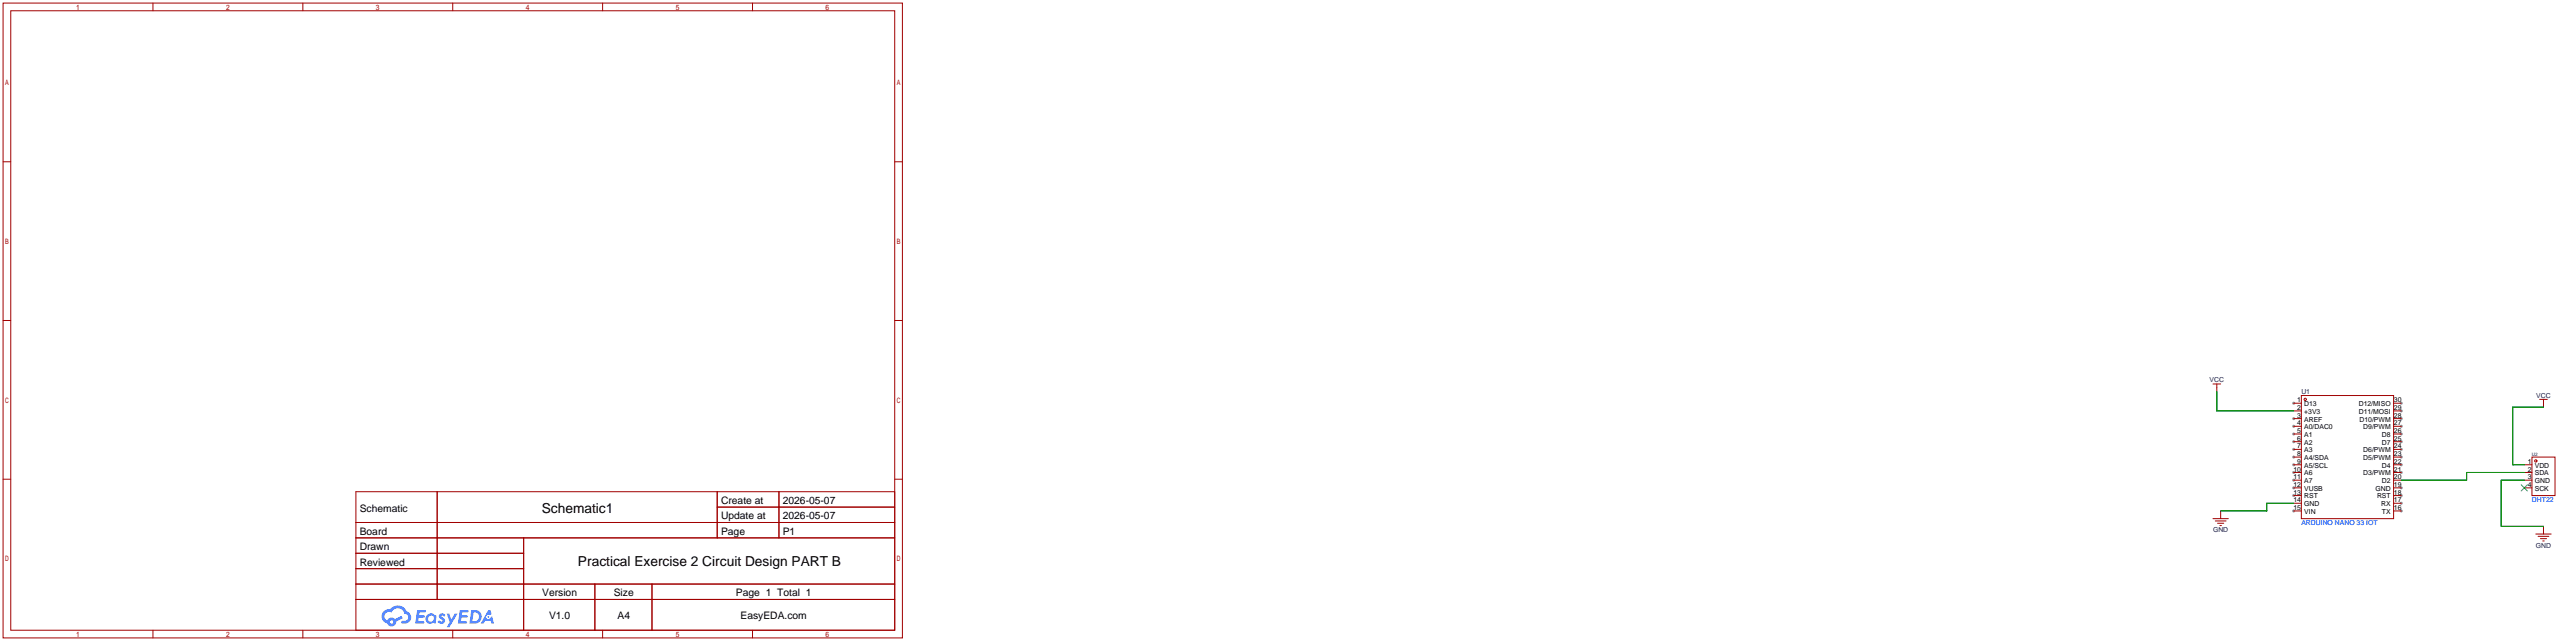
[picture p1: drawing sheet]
<svg xmlns="http://www.w3.org/2000/svg" width="851mm" height="212mm" viewBox="0 0 851 212" stroke-linecap="round" stroke-linejoin="round" font-family="sans-serif">
<defs><g id="words">
<g font-size="4.5">
<text x="179" y="169.2">Schematic1</text>
<text x="191" y="187">Practical Exercise 2 Circuit Design PART B</text>
</g>
<g font-size="3.4">
<text x="238.3" y="166.4">Create at</text>
<text x="258.7" y="166.4">2026-05-07</text>
<text x="118.9" y="168.9">Schematic</text>
<text x="238.3" y="171.4">Update at</text>
<text x="258.7" y="171.4">2026-05-07</text>
<text x="118.9" y="176.5">Board</text>
<text x="238.3" y="176.5">Page</text>
<text x="258.7" y="176.5">P1</text>
<text x="118.9" y="181.6">Drawn</text>
<text x="118.9" y="186.7">Reviewed</text>
<text x="179.2" y="196.8">Version</text>
<text x="202.8" y="196.8">Size</text>
<text x="243.2" y="196.8">Page 1 Total 1</text>
<text x="181.4" y="204.5">V1.0</text>
<text x="204.1" y="204.5">A4</text>
<text x="244.7" y="204.5">EasyEDA.com</text>
</g>
<g font-size="2.3" fill="#000080">
<text x="730.1" y="126.2">VCC</text>
<text x="760.5" y="130">U1</text>
<text x="838.1" y="131.3">VCC</text>
<text x="731.3" y="175.7">GND</text>
<text x="838" y="180.8">GND</text>
</g>
<g font-size="2.3">
<text x="759.1" y="132.8">1</text>
<text x="759.1" y="135.3">2</text>
<text x="759.1" y="137.9">3</text>
<text x="761.4" y="134.1">D13</text>
<text x="761.4" y="136.6">+3V3</text>
<text x="779.4" y="136.6">D11/MOSI</text>
<text x="779.4" y="134.1">D12/MISO</text>
<text x="791.1" y="137.9">28</text>
<text x="791.1" y="135.3">29</text>
<text x="791.1" y="132.8">30</text>
<text x="759.1" y="140.4">4</text>
<text x="759.1" y="142.9">5</text>
<text x="761.4" y="139.1">AREF</text>
<text x="761.4" y="141.7">A0/DAC0</text>
<text x="779.7" y="139.1">D10/PWM</text>
<text x="780.9" y="141.7">D9/PWM</text>
<text x="791.1" y="142.9">26</text>
<text x="791.1" y="140.4">27</text>
<text x="759.1" y="145.5">6</text>
<text x="759.1" y="148">7</text>
<text x="761.4" y="144.2">A1</text>
<text x="761.4" y="146.8">A2</text>
<text x="761.4" y="149.3">A3</text>
<text x="780.9" y="149.3">D6/PWM</text>
<text x="787.1" y="146.8">D7</text>
<text x="787.1" y="144.2">D8</text>
<text x="791.1" y="148">24</text>
<text x="791.1" y="145.5">25</text>
<text x="757.8" y="155.6">10</text>
<text x="759.1" y="150.6">8</text>
<text x="759.1" y="153.1">9</text>
<text x="761.4" y="151.8">A4/SDA</text>
<text x="761.4" y="154.4">A5/SCL</text>
<text x="780.9" y="151.8">D5/PWM</text>
<text x="787.1" y="154.4">D4</text>
<text x="791.1" y="155.6">21</text>
<text x="791.1" y="153.1">22</text>
<text x="791.1" y="150.6">23</text>
<text x="835.3" y="153.1">1</text>
<text x="835.3" y="155.6">2</text>
<text x="837.6" y="154.4">VDD</text>
<text x="757.8" y="158.2">11</text>
<text x="757.8" y="160.7">12</text>
<text x="761.4" y="156.9">A6</text>
<text x="761.4" y="159.5">A7</text>
<text x="761.4" y="162">VUSB</text>
<text x="780.9" y="156.9">D3/PWM</text>
<text x="785" y="162">GND</text>
<text x="787.1" y="159.5">D2</text>
<text x="791.1" y="160.7">19</text>
<text x="791.1" y="158.2">20</text>
<text x="835.3" y="158.2">3</text>
<text x="835.3" y="160.7">4</text>
<text x="837.6" y="156.9">SDA</text>
<text x="837.6" y="159.5">GND</text>
<text x="837.6" y="162">SCK</text>
<text x="757.8" y="163.3">13</text>
<text x="757.8" y="165.8">14</text>
<text x="761.4" y="164.5">RST</text>
<text x="761.4" y="167.1">GND</text>
<text x="785.5" y="164.5">RST</text>
<text x="786.9" y="167.1">RX</text>
<text x="791.1" y="165.8">17</text>
<text x="791.1" y="163.3">18</text>
<text x="757.8" y="168.3">15</text>
<text x="761.4" y="169.6">VIN</text>
<text x="787.1" y="169.6">TX</text>
<text x="791.1" y="168.3">16</text>
</g>
<g font-size="2.3" fill="#00f">
<text x="836.7" y="165.6">DHT22</text>
<text x="760.5" y="173.2">ARDUINO NANO 33 IOT</text>
</g>
<text font-size="1.5" fill="#000080" x="836.7" y="150.5">U2</text>
</g></defs>
<g fill="#999">
<circle cx="757.9" cy="133.1" r=".51"/>
<circle cx="757.9" cy="138.2" r=".51"/>
<circle cx="757.9" cy="140.7" r=".51"/>
<circle cx="757.9" cy="143.3" r=".51"/>
<circle cx="757.9" cy="145.8" r=".51"/>
<circle cx="757.9" cy="148.3" r=".51"/>
<circle cx="757.9" cy="150.9" r=".51"/>
<circle cx="757.9" cy="153.4" r=".51"/>
<circle cx="757.9" cy="156" r=".51"/>
<circle cx="757.9" cy="158.5" r=".51"/>
<circle cx="757.9" cy="161" r=".51"/>
<circle cx="757.9" cy="163.6" r=".51"/>
<circle cx="757.9" cy="168.7" r=".51"/>
<circle cx="793.5" cy="168.7" r=".51"/>
<circle cx="793.5" cy="166.1" r=".51"/>
<circle cx="793.5" cy="163.6" r=".51"/>
<circle cx="793.5" cy="161" r=".51"/>
<circle cx="793.5" cy="156" r=".51"/>
<circle cx="793.5" cy="153.4" r=".51"/>
<circle cx="793.5" cy="150.9" r=".51"/>
<circle cx="793.5" cy="148.3" r=".51"/>
<circle cx="793.5" cy="145.8" r=".51"/>
<circle cx="793.5" cy="143.3" r=".51"/>
<circle cx="793.5" cy="140.7" r=".51"/>
<circle cx="793.5" cy="138.2" r=".51"/>
<circle cx="793.5" cy="135.6" r=".51"/>
<circle cx="793.5" cy="133.1" r=".51"/>
</g>
<g fill="none" stroke="#a10000" stroke-width=".33">
<path d="M1 1h297.2v209.6h-297.2zM3.6 3.6h292.1v204.4h-292.1zM50.5 1v2.6M100.1 1v2.6M149.6 1v2.6M199.1 1v2.6M248.7 1v2.6M1 53.4h2.6M295.7 53.4h2.5M1 105.8h2.6M295.7 105.8h2.5M1 158.2h2.6"/>
<path d="M295.7 158.2h2.5M117.6 162.3h178.1v45.7h-178.1zM117.6 172.5h178.1M117.6 177.5h178.1M144.5 162.3v35.6M173 177.5v30.5M237 162.3v15.2M237 167.4h58.7M257.4 162.3v15.2M117.6 182.6h55.4M117.6 192.8h178.1M117.6 187.7h55.4"/>
<path d="M117.6 197.9h178.1M196.6 192.8v15.2M215.4 192.8v15.2M50.5 208v2.6M100.1 208v2.6M149.6 208v2.6M199.1 208v2.6M248.7 208v2.6"/>
</g>
<g fill="#5487ff">
<path d="M145.3 202.7a1.3 1.3 0 0 1 1.9 .3l-.4 .6-.1-.1a.41 .41 0 0 0-.4-.3 .41 .41 0 0 0-.4 .2l.2 .3a1.21 1.21 0 0 1 .7 1.9 1.21 1.21 0 0 1-2-.1l-.2-.2 .5-.6 .8 .5a.31 .31 0 0 0 .4-.3 .31 .31 0 0 0-.3-.4 1.12 1.12 0 0 1-.7-1.8z"/>
<path d="M147.6 202.5h.9l.6 2 1.2-2h.9l-2.7 4.6h-.9l1-1.7z"/>
<path d="M137.8 201.4h2.6l.3 .2-.1 .5-2 .1-.1 .9h1.6l.4 .4-.5 .4h-1.6l-.2 1.2h1.8l.2 .4-.2 .3h-2.8z"/>
<path d="M151.9 201.4h2.6l.3 .2-.1 .5-2 .1-.1 .9h1.6l.4 .4-.4 .4h-1.7l-.2 1.2h1.8l.2 .3-.2 .4h-2.8z"/>
<path d="M161.3 201.4h.8l.3 1.3-.6 .4a.75 .75 0 0 0-1.1 .3 .75 .75 0 0 0 .5 1 .75 .75 0 0 0 .9-.7l.5-.2 .6 2.3h-.8l-.3-.9h-1.8l-.5 .9h-1z"/>
<path d="M155.7 201.4l-.6 4.4h1.5a2.27 2.27 0 0 0 2.6-2.2 2.27 2.27 0 0 0-2.7-2.2zM156.5 202.1a1.54 1.54 0 0 1 1.8 1.8 1.54 1.54 0 0 1-2.2 1.2z"/>
<path d="M141.2 203a1.67 1.67 0 0 0-.3 2.3 1.67 1.67 0 0 0 2.4 .3l.6 .2 .3-2.4-.1-.3-.5-.1a1.58 1.58 0 0 0-2.4 0zM141.3 204.2a1.01 1.01 0 0 1 2 0 1.01 1.01 0 0 1-2 0z"/>
<path d="M126.8 201.8a2.37 2.37 0 0 0 1.1 4 1.54 1.54 0 0 0 1.8 1 1.54 1.54 0 0 0 1.2-1.6l2.2-1.1-.5-.8-2 1a1.57 1.57 0 0 0-2.7 .5 1.5 1.5 0 0 1-.7-2.1 1.5 1.5 0 0 1 2.2-.5 2.27 2.27 0 0 1 2.3-1.4 2.27 2.27 0 0 1 2 1.8 1.23 1.23 0 0 1 1.2 1.6 1.23 1.23 0 0 1-1.8 .7 .47 .47 0 0 0-.5 .4 .47 .47 0 0 0 .4 .5 2.14 2.14 0 0 0 2.7-1.3 2.14 2.14 0 0 0-1.3-2.7 3.4 3.4 0 0 0-5.7-.7l-.9 .1zM128.8 205.3a.6 .6 0 0 1 1.2 0 .6 .6 0 0 1-1.2 0z"/>
<circle cx="161.4" cy="203.6" r=".28"/>
</g>
<g fill="none" stroke="#a10000" stroke-width=".33">
<path d="M731.3 126.7h2.5M732.5 126.7v2.6M757.9 133.1h2.6M757.9 135.6h2.6M757.9 138.2h2.6M760.5 130.6h30.5v40.6h-30.5zM791 133.1h2.5M791 135.6h2.5M791 138.2h2.5M839.2 131.8h2.6M840.5 131.8v2.6M757.9 140.7h2.6"/>
<path d="M757.9 143.3h2.6M757.9 145.8h2.6M757.9 148.3h2.6M757.9 150.9h2.6M757.9 153.4h2.6M757.9 156h2.6M757.9 158.5h2.6M791 140.7h2.5M791 143.3h2.5M791 145.8h2.5M791 148.3h2.5M791 150.9h2.5"/>
<path d="M791 153.4h2.5M791 156h2.5M791 158.5h2.5M834.1 153.4h2.6M834.1 156h2.6M834.1 158.5h2.6M836.7 150.9h7.6v12.7h-7.6zM731.3 171.2h5M732 172h3.6M732.8 172.7h2M733.6 173.5h.5M733.8 168.7v2.5"/>
<path d="M757.9 161h2.6M757.9 163.6h2.6M757.9 166.1h2.6M757.9 168.7h2.6M791 161h2.5M791 163.6h2.5M791 166.1h2.5M791 168.7h2.5M834.1 161h2.6M837.9 176.3h5.1M838.7 177h3.6M839.5 177.8h2"/>
<path d="M840.2 178.6h.5M840.5 173.7v2.6"/>
<circle cx="761.7" cy="131.8" r=".38"/>
<circle cx="837.9" cy="152.1" r=".38"/>
</g>
<path d="M833.1 160l2.1 2.1M835.2 160l-2.1 2.1" fill="none" stroke="#3c3" stroke-width=".33"/>
<path d="M732.5 129.3v6.3h25.4M840.5 134.4h-10.2v19h3.8M834.1 156h-19v2.5h-21.6M834.1 158.5h-7.6v15.2h14M757.9 166.1h-8.9v2.6h-15.2" fill="none" stroke="#008700" stroke-width=".33"/>
<use href="#words"/>
</svg>
